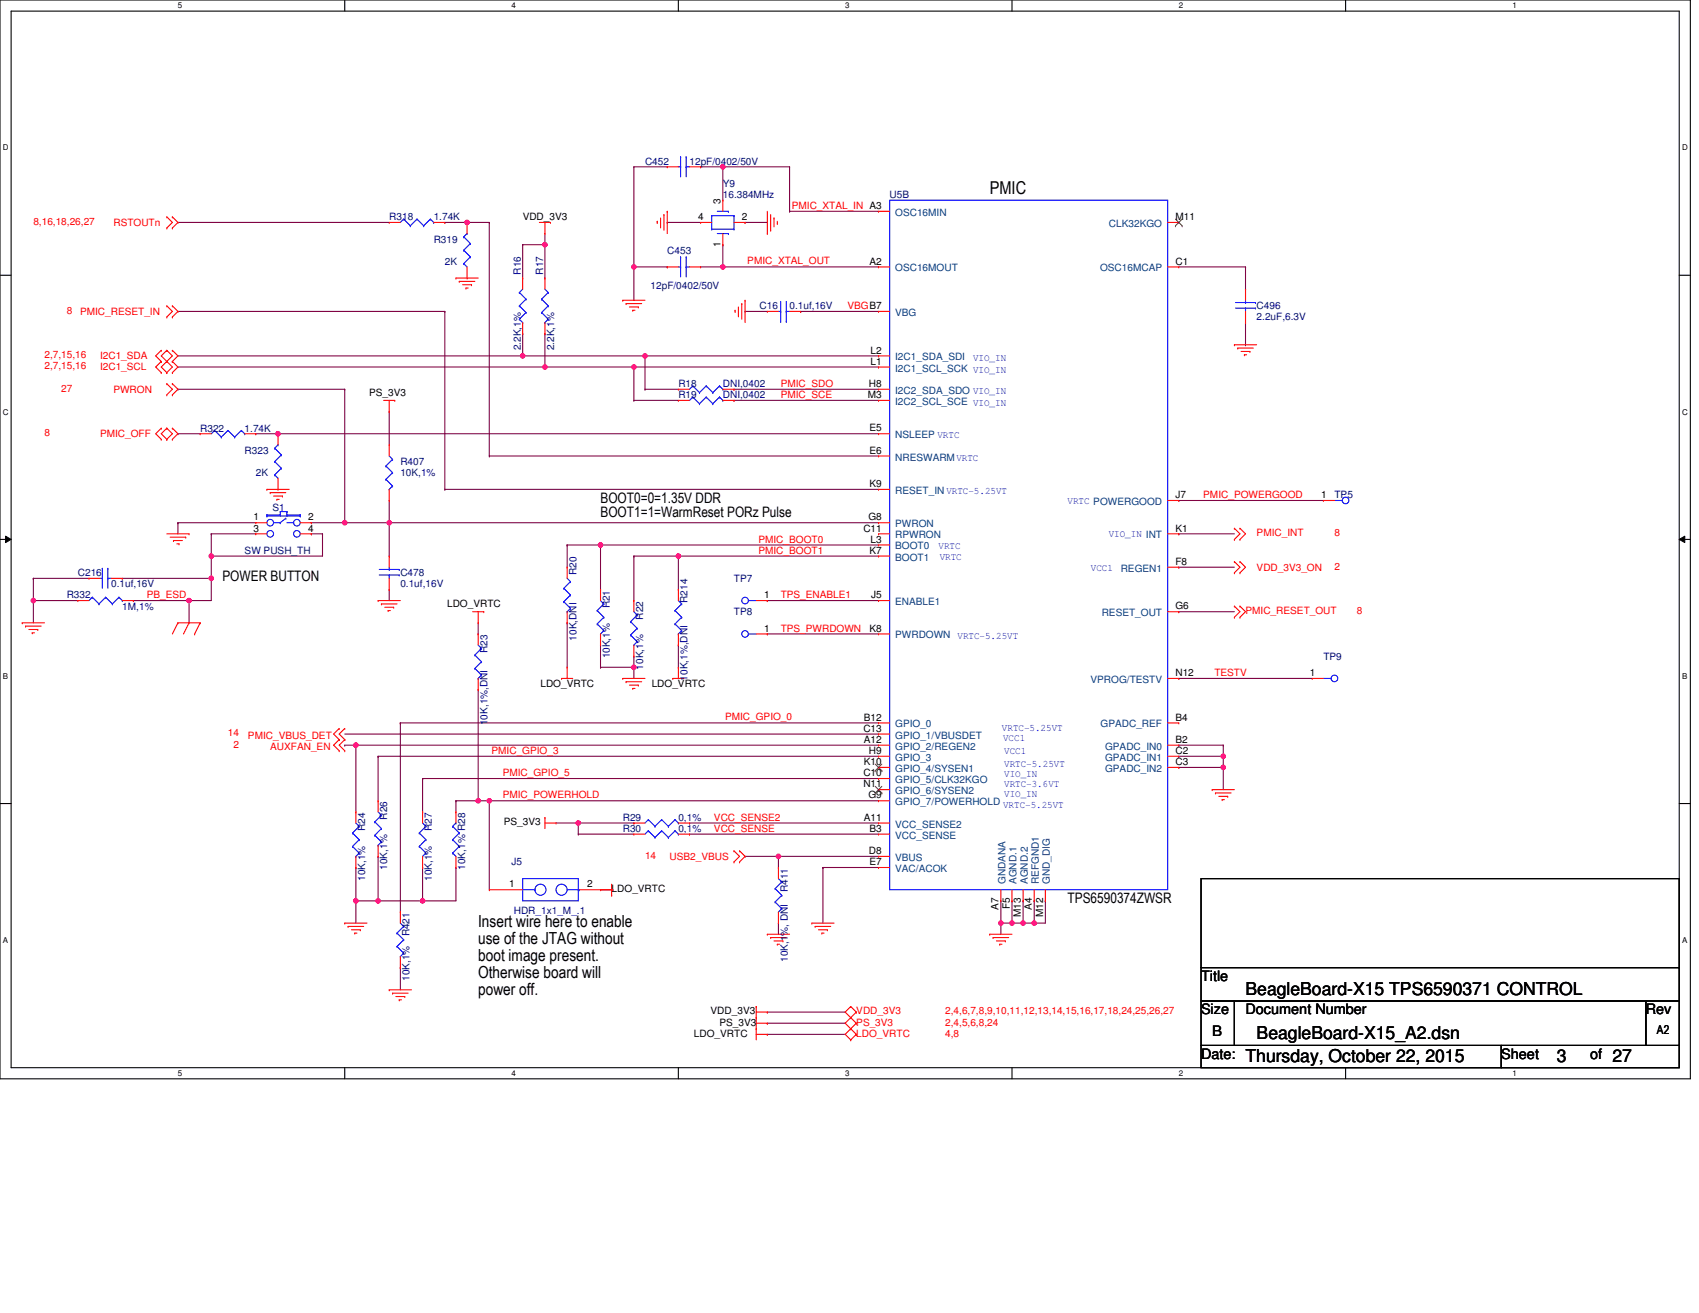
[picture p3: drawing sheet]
<svg xmlns="http://www.w3.org/2000/svg" width="279mm" height="216mm" viewBox="0 0 279 216" stroke-linecap="round" stroke-linejoin="round" font-family="sans-serif">
<defs><g id="words">
<g font-size="2.9">
<text x="162.8" y="32">PMIC</text>
<text x="204.8" y="163.6">BeagleBoard-X15 TPS6590371 CONTROL</text>
<text x="206.7" y="170.9">BeagleBoard-X15_A2.dsn</text>
<text x="204.8" y="174.5">Thursday, October 22, 2015</text>
<text x="256" y="174.5">3</text>
<text x="265.2" y="174.5">27</text>
</g>
<g font-size="2.7">
<text x="78.6" y="152.5">Insert wire here to enable</text>
<text x="78.6" y="155.3">use of the JTAG without</text>
<text x="78.6" y="158">boot image present.</text>
<text x="78.6" y="160.8">Otherwise board will</text>
<text x="78.6" y="163.6">power off.</text>
</g>
<g font-size="2.4">
<text x="98.8" y="82.7">BOOT0=0=1.35V DDR</text>
<text x="98.8" y="85.1">BOOT1=1=WarmReset PORz Pulse</text>
<text x="36.6" y="95.5">POWER BUTTON</text>
<text x="175.6" y="148.5">TPS6590374ZWSR</text>
<text x="197.5" y="161.3">Title</text>
<text x="197.5" y="166.7">Size</text>
<text x="204.8" y="166.7">Document Number</text>
<text x="270.7" y="166.7">Rev</text>
<text x="199.3" y="170.4">B</text>
<text x="197.5" y="174.1">Date:</text>
<text x="246.9" y="174.1">Sheet</text>
<text x="261.5" y="174.1">of</text>
</g>
<text font-size="2" x="272.5" y="170.1">A2</text>
<g font-size="1.6" fill="#000080">
<text x="106.1" y="27.1">C452</text>
<text x="113.4" y="27.1">12pF/0402/50V</text>
<text x="118.9" y="30.7">Y9</text>
<text x="118.9" y="32.6">16.384MHz</text>
<text x="146.3" y="32.6">U5B</text>
<text x="64" y="36.2">R318</text>
<text x="71.3" y="39.9">R319</text>
<text x="71.3" y="36.2">1.74K</text>
<text x="109.7" y="41.7">C453</text>
<text x="73.2" y="43.5">2K</text>
<text x="85.6" y="45.2" transform="rotate(-90 85.6 45.2)">R16</text>
<text x="89.3" y="45.2" transform="rotate(-90 89.3 45.2)">R17</text>
<text x="107" y="47.6">12pF/0402/50V</text>
<text x="124.9" y="50.9">C16</text>
<text x="129.8" y="50.9">0.1uf,16V</text>
<text x="206.7" y="50.9">C496</text>
<text x="206.7" y="52.7">2.2uF,6.3V</text>
<text x="85.6" y="57.6" transform="rotate(-90 85.6 57.6)">2.2K,1%</text>
<text x="91.1" y="57.6" transform="rotate(-90 91.1 57.6)">2.2K,1%</text>
<text x="111.6" y="65.5">R19</text>
<text x="111.6" y="63.7">R18</text>
<text x="118.9" y="65.5">DNI,0402</text>
<text x="118.9" y="63.7">DNI,0402</text>
<text x="32.9" y="71">R322</text>
<text x="40.2" y="71">1.74K</text>
<text x="40.2" y="74.6">R323</text>
<text x="65.8" y="76.5">R407</text>
<text x="42.1" y="78.3">2K</text>
<text x="44.8" y="84">S1</text>
<text x="65.8" y="78.3">10K,1%</text>
<text x="219.5" y="82">TP5</text>
<text x="12.8" y="94.8">C216</text>
<text x="40.2" y="91.1">SW PUSH_TH</text>
<text x="65.8" y="94.8">C478</text>
<text x="94.8" y="94.6" transform="rotate(-90 94.8 94.6)">R20</text>
<text x="120.7" y="95.7">TP7</text>
<text x="11" y="98.4">R332</text>
<text x="18.3" y="96.6">0.1uf,16V</text>
<text x="20.1" y="100.2">1M,1%</text>
<text x="65.8" y="96.6">0.1uf,16V</text>
<text x="100.3" y="100" transform="rotate(-90 100.3 100)">R21</text>
<text x="105.8" y="101.9" transform="rotate(-90 105.8 101.9)">R22</text>
<text x="113.1" y="99.1" transform="rotate(-90 113.1 99.1)">R214</text>
<text x="120.7" y="101.2">TP8</text>
<text x="80.2" y="107.4" transform="rotate(-90 80.2 107.4)">R23</text>
<text x="94.8" y="105.3" transform="rotate(-90 94.8 105.3)">10K,DNI</text>
<text x="100.3" y="108.3" transform="rotate(-90 100.3 108.3)">10K,1%</text>
<text x="105.8" y="110.1" transform="rotate(-90 105.8 110.1)">10K,1%</text>
<text x="113.1" y="111.9" transform="rotate(-90 113.1 111.9)">10K,1%,DNI</text>
<text x="217.6" y="108.5">TP9</text>
<text x="80.2" y="119.2" transform="rotate(-90 80.2 119.2)">10K,1%,DNI</text>
<text x="60" y="136.6" transform="rotate(-90 60 136.6)">R24</text>
<text x="63.7" y="134.8" transform="rotate(-90 63.7 134.8)">R26</text>
<text x="71" y="136.6" transform="rotate(-90 71 136.6)">R27</text>
<text x="102.4" y="135">R29</text>
<text x="102.4" y="136.8">R30</text>
<text x="111.6" y="135">0,1%</text>
<text x="111.6" y="136.8">0,1%</text>
<text x="63.7" y="143" transform="rotate(-90 63.7 143)">10K,1%</text>
<text x="76.5" y="143" transform="rotate(-90 76.5 143)">10K,1% R28</text>
<text x="84.1" y="142.3">J5</text>
<text x="60" y="144.8" transform="rotate(-90 60 144.8)">10K,1%</text>
<text x="71" y="144.8" transform="rotate(-90 71 144.8)">10K,1%</text>
<text x="129.5" y="146.7" transform="rotate(-90 129.5 146.7)">R411</text>
<text x="67.4" y="154" transform="rotate(-90 67.4 154)">R421</text>
<text x="84.5" y="150.3">HDR_1x1_M_.1</text>
<text x="67.4" y="161.3" transform="rotate(-90 67.4 161.3)">10K,1%</text>
<text x="129.5" y="158.2" transform="rotate(-90 129.5 158.2)">10K,1%, DNI</text>
</g>
<g font-size="1.6">
<text x="118.5" y="33.5" transform="rotate(-90 118.5 33.5)">3</text>
<text x="86" y="36.2">VDD_3V3</text>
<text x="114.8" y="36.2">4</text>
<text x="118.5" y="40.6" transform="rotate(-90 118.5 40.6)">1</text>
<text x="122" y="36.2">2</text>
<text x="193.3" y="36.2">M11</text>
<text x="143" y="43.5">A2</text>
<text x="193.3" y="43.5">C1</text>
<text x="143.2" y="58.1">L2</text>
<text x="143.2" y="60">L1</text>
<text x="60.7" y="65.1">PS_3V3</text>
<text x="142.7" y="65.5">M3</text>
<text x="142.9" y="63.6">H8</text>
<text x="143" y="70.9">E5</text>
<text x="143" y="74.6">E6</text>
<text x="143" y="80.1">K9</text>
<text x="193.3" y="81.9">J7</text>
<text x="217.3" y="81.9">1</text>
<text x="41.7" y="85.6">1</text>
<text x="41.7" y="87.4">3</text>
<text x="50.7" y="87.4">4</text>
<text x="50.7" y="85.6">2</text>
<text x="142" y="87.4">C11</text>
<text x="142.8" y="85.6">G8</text>
<text x="143.2" y="89.2">L3</text>
<text x="193.3" y="87.4">K1</text>
<text x="143" y="91.1">K7</text>
<text x="193.3" y="92.9">F8</text>
<text x="73.5" y="99.9">LDO_VRTC</text>
<text x="125.6" y="98.4">1</text>
<text x="143.3" y="98.4">J5</text>
<text x="193.3" y="100.2">G6</text>
<text x="125.6" y="103.9">1</text>
<text x="143" y="103.9">K8</text>
<text x="88.9" y="113">LDO_VRTC</text>
<text x="107.2" y="113">LDO_VRTC</text>
<text x="193.3" y="111.2">N12</text>
<text x="215.4" y="111.2">1</text>
<text x="142.1" y="118.5">B12</text>
<text x="193.3" y="118.5">B4</text>
<text x="142" y="120.3">C13</text>
<text x="142.1" y="122.2">A12</text>
<text x="142.1" y="125.8">K10</text>
<text x="142.9" y="124">H9</text>
<text x="193.3" y="122.2">B2</text>
<text x="193.3" y="124">C2</text>
<text x="193.3" y="125.8">C3</text>
<text x="142" y="127.6">C10</text>
<text x="142" y="129.5">N11</text>
<text x="142.8" y="131.3">G9</text>
<text x="82.8" y="135.7">PS_3V3</text>
<text x="142.1" y="135">A11</text>
<text x="143" y="136.8">B3</text>
<text x="142.9" y="140.4">D8</text>
<text x="143" y="142.3">E7</text>
<text x="83.7" y="145.9">1</text>
<text x="96.6" y="145.9">2</text>
<text x="100.6" y="146.7">LDO_VRTC</text>
<text x="164.2" y="149.6" transform="rotate(-90 164.2 149.6)">A7</text>
<text x="166" y="149.5" transform="rotate(-90 166 149.5)">F5</text>
<text x="169.7" y="149.6" transform="rotate(-90 169.7 149.6)">A4</text>
<text x="167.9" y="150.8" transform="rotate(-90 167.9 150.8)">M13</text>
<text x="171.5" y="150.8" transform="rotate(-90 171.5 150.8)">M12</text>
<text x="116.9" y="166.8">VDD_3V3</text>
<text x="114.1" y="170.5">LDO_VRTC</text>
<text x="118.3" y="168.6">PS_3V3</text>
</g>
<g font-size="1.6" fill="#f00">
<text x="130.2" y="34.3">PMIC_XTAL_IN A3</text>
<text x="5.5" y="37">8,16,18,26,27</text>
<text x="18.7" y="37.1">RSTOUTn</text>
<text x="122.9" y="43.5">PMIC_XTAL_OUT</text>
<text x="11" y="51.6">8</text>
<text x="13.2" y="51.8">PMIC_RESET_IN</text>
<text x="139.4" y="50.8">VBGB7</text>
<text x="7.3" y="58.9">2,7,15,16</text>
<text x="16.5" y="59.1">I2C1_SDA</text>
<text x="7.3" y="60.7">2,7,15,16</text>
<text x="10.1" y="64.4">27</text>
<text x="16.5" y="60.9">I2C1_SCL</text>
<text x="18.7" y="64.6">PWRON</text>
<text x="128.4" y="63.6">PMIC_SDO</text>
<text x="128.4" y="65.4">PMIC_SCE</text>
<text x="7.3" y="71.7">8</text>
<text x="16.5" y="71.9">PMIC_OFF</text>
<text x="197.9" y="81.9">PMIC_POWERGOOD</text>
<text x="124.7" y="89.2">PMIC_BOOT0</text>
<text x="206.7" y="88.2">PMIC_INT</text>
<text x="219.5" y="88.2">8</text>
<text x="124.7" y="91">PMIC_BOOT1</text>
<text x="206.7" y="93.8">VDD_3V3_ON</text>
<text x="219.5" y="93.7">2</text>
<text x="24.1" y="98.4">PB_ESD</text>
<text x="128.4" y="98.4">TPS_ENABLE1</text>
<text x="204.8" y="101">PMIC_RESET_OUT</text>
<text x="223.1" y="101">8</text>
<text x="128.4" y="103.8">TPS_PWRDOWN</text>
<text x="199.7" y="111.2">TESTV</text>
<text x="119.2" y="118.5">PMIC_GPIO_0</text>
<text x="37.5" y="121.1">14</text>
<text x="38.4" y="122.9">2</text>
<text x="40.8" y="121.5">PMIC_VBUS_DET</text>
<text x="44.4" y="123.3">AUXFAN_EN</text>
<text x="80.8" y="124">PMIC_GPIO_3</text>
<text x="82.7" y="127.6">PMIC_GPIO_5</text>
<text x="82.7" y="131.3">PMIC_POWERHOLD</text>
<text x="117.4" y="136.8">VCC_SENSE</text>
<text x="117.4" y="134.9">VCC_SENSE2</text>
<text x="106.1" y="141.2">14</text>
<text x="110.1" y="141.4">USB2_VBUS</text>
<text x="140.8" y="166.8">VDD_3V3</text>
<text x="155.4" y="166.8">2,4,6,7,8,9,10,11,12,13,14,15,16,17,18,24,25,26,27</text>
<text x="140.8" y="168.6">PS_3V3</text>
<text x="140.8" y="170.5">LDO_VRTC</text>
<text x="155.4" y="168.6">2,4,5,6,8,24</text>
<text x="155.4" y="170.5">4,8</text>
</g>
<g font-size="1.6" fill="#004080">
<text x="147.2" y="35.5">OSC16MIN</text>
<text x="182.4" y="37.3">CLK32KGO</text>
<text x="147.2" y="44.6">OSC16MOUT</text>
<text x="180.9" y="44.6">OSC16MCAP</text>
<text x="147.2" y="51.9">VBG</text>
<text x="147.2" y="59.3">I2C1_SDA_SDI</text>
<text x="147.2" y="61.1">I2C1_SCL_SCK VIO_IN</text>
<text x="147.2" y="64.8">I2C2_SDA_SDO VIO_IN</text>
<text x="147.2" y="66.6">I2C2_SCL_SCE VIO_IN</text>
<text x="147.2" y="75.7">NRESWARMVRTC</text>
<text x="147.2" y="72.1">NSLEEP VRTC</text>
<text x="147.2" y="81.2">RESET_IN VRTC-5.25VT</text>
<text x="147.2" y="86.7">PWRON</text>
<text x="147.2" y="88.5">RPWRON</text>
<text x="147.2" y="90.4">BOOT0</text>
<text x="147.2" y="92.2">BOOT1</text>
<text x="184.3" y="94">REGEN1</text>
<text x="147.2" y="99.5">ENABLE1</text>
<text x="181.2" y="101.3">RESET_OUT</text>
<text x="147.2" y="105">PWRDOWN VRTC-5.25VT</text>
<text x="179.3" y="112.3">VPROG/TESTV</text>
<text x="147.2" y="119.6">GPIO_0</text>
<text x="181" y="119.6">GPADC_REF</text>
<text x="147.2" y="121.4">GPIO_1/VBUSDET</text>
<text x="147.2" y="123.3">GPIO_2/REGEN2</text>
<text x="147.2" y="125.1">GPIO_3</text>
<text x="181.7" y="123.3">GPADC_IN0</text>
<text x="181.7" y="125.1">GPADC_IN1</text>
<text x="147.2" y="126.9">GPIO_4/SYSEN1</text>
<text x="147.2" y="128.8">GPIO_5/CLK32KGO</text>
<text x="147.2" y="130.6">GPIO_6/SYSEN2</text>
<text x="181.7" y="126.9">GPADC_IN2</text>
<text x="147.2" y="132.4">GPIO_7/POWERHOLD</text>
<text x="147.2" y="136.1">VCC_SENSE2</text>
<text x="147.2" y="137.9">VCC_SENSE</text>
<text x="147.2" y="141.6">VBUS</text>
<text x="147.2" y="143.4">VAC/ACOK</text>
<text x="165.4" y="145.4" transform="rotate(-90 165.4 145.4)">GNDANA</text>
<text x="167.2" y="145.4" transform="rotate(-90 167.2 145.4)">AGND.1</text>
<text x="169" y="145.4" transform="rotate(-90 169 145.4)">AGND.2</text>
<text x="170.8" y="145.4" transform="rotate(-90 170.8 145.4)">REFGND1</text>
<text x="172.7" y="145.4" transform="rotate(-90 172.7 145.4)">GND_DIG</text>
</g>
<g font-size="1.6" fill="#00f">
<text x="160" y="59.3">VIO_IN</text>
<text x="175.6" y="82.9">VRTC POWERGOOD</text>
<text x="182.3" y="88.2">VIO_IN INT</text>
<text x="154.3" y="90.3">VRTC</text>
<text x="154.5" y="92.1">VRTC</text>
<text x="179.4" y="93.9">VCC1</text>
<text x="164.8" y="120.2">VRTC-5.25VT</text>
<text x="165" y="121.9">VCC1</text>
<text x="165.1" y="123.9">VCC1</text>
<text x="165.1" y="126.1">VRTC-5.25VT</text>
<text x="165.1" y="127.7">VIO_IN</text>
<text x="165.1" y="129.4">VRTC-3.6VT</text>
<text x="165.1" y="131">VIO_IN</text>
<text x="165" y="132.9">VRTC-5.25VT</text>
</g>
<g font-size="1.3">
<text x="29.3" y="1.4">5</text>
<text x="84.1" y="1.4">4</text>
<text x="139" y="1.4">3</text>
<text x="193.9" y="1.4">2</text>
<text x="248.7" y="1.4">1</text>
<text x=".5" y="24.7">D</text>
<text x="276.6" y="24.7">D</text>
<text x=".5" y="68.2">C</text>
<text x="276.6" y="68.2">C</text>
<text x=".5" y="111.6">B</text>
<text x="276.6" y="111.6">B</text>
<text x=".5" y="155">A</text>
<text x="276.6" y="155">A</text>
<text x="29.3" y="176.9">5</text>
<text x="84.1" y="176.9">4</text>
<text x="139" y="176.9">3</text>
<text x="193.9" y="176.9">2</text>
<text x="248.7" y="176.9">1</text>
</g>
</g></defs>
<path d="M0 0h278v177.4h-278zM1.8 1.8h274.3v173.8h-274.3z" fill="none" stroke="#000" stroke-width=".18"/>
<g fill="#fff">
<path d="M29.3 .2h.7v1.4h-.7z"/>
<path d="M29.3 175.7h.7v1.5h-.7z"/>
</g>
<path d="M56.7 0v1.8M56.7 175.6v1.8" fill="none" stroke="#000" stroke-width=".18"/>
<g fill="#fff">
<path d="M84.1 .2h.8v1.4h-.8z"/>
<path d="M84.1 175.7h.8v1.5h-.8z"/>
</g>
<path d="M111.6 0v1.8M111.6 175.6v1.8" fill="none" stroke="#000" stroke-width=".18"/>
<g fill="#fff">
<path d="M139 .2h.7v1.4h-.7z"/>
<path d="M139 175.7h.7v1.5h-.7z"/>
</g>
<path d="M166.4 0v1.8M166.4 175.6v1.8" fill="none" stroke="#000" stroke-width=".18"/>
<g fill="#fff">
<path d="M193.9 .2h.7v1.4h-.7z"/>
<path d="M193.9 175.7h.7v1.5h-.7z"/>
</g>
<path d="M221.3 0v1.8M221.3 175.6v1.8" fill="none" stroke="#000" stroke-width=".18"/>
<g fill="#fff">
<path d="M248.7 .2h.8v1.4h-.8z"/>
<path d="M248.7 175.7h.8v1.5h-.8z"/>
<path d="M.5 23.5h.9v1.5h-.9z"/>
<path d="M276.6 23.5h1v1.5h-1z"/>
<path d="M.5 67h.9v1.4h-.9z"/>
<path d="M276.6 67h1v1.4h-1z"/>
</g>
<path d="M0 45.3h1.8M276.1 45.3h1.9" fill="none" stroke="#000" stroke-width=".18"/>
<g fill="#fff">
<path d="M.5 110.4h.8v1.5h-.8z"/>
<path d="M276.6 110.4h.9v1.5h-.9z"/>
</g>
<path d="M0 88.7h1.8M276.1 88.7h1.9" fill="none" stroke="#000" stroke-width=".18"/>
<path d="M.9 88.2l.9 .5-.9 .5zM276.1 88.7l1-.5v1z" fill="#000"/>
<path d="M.9 88.2l.9 .5-.9 .5zM276.1 88.7l1-.5v1z" fill="none" stroke="#000" stroke-width=".16"/>
<g fill="#fff">
<path d="M.5 153.8h.8v1.5h-.8z"/>
<path d="M276.6 153.8h.9v1.5h-.9z"/>
</g>
<path d="M0 132.1h1.8M276.1 132.1h1.9" fill="none" stroke="#000" stroke-width=".18"/>
<path d="M193.9 100.6h.1M193.9 100.6h9.1M135.3 142.6h.1M135.3 142.6h9.2M164.6 151.8h.1M164.6 151.8v1.8" fill="none" stroke="#800040" stroke-width=".18"/>
<circle cx="164.6" cy="151.8" r=".37" fill="#f0f"/>
<circle cx="164.6" cy="151.8" r=".37" fill="none" stroke="#f0f" stroke-width=".18"/>
<g fill="none" stroke="#800040" stroke-width=".18">
<path d="M51.2 86h.1M51.2 86h5.5M98.8 89.6h.1M98.8 89.6h45.7M126.2 98.8h.1M126.2 98.8h18.3M62.2 124.4h.1M62.2 124.4h82.3M113.4 137.2h.1M113.4 135.3h.1M113.4 137.2h31.1M113.4 135.3h31.1"/>
<path d="M166.4 148.1h.1M166.4 148.1v3.7"/>
</g>
<circle cx="98.8" cy="89.6" r=".37" fill="#f0f"/>
<circle cx="98.8" cy="89.6" r=".37" fill="none" stroke="#f0f" stroke-width=".18"/>
<path d="M86 58.5h20.1M106.1 58.5h.1M131.7 51.2h.1M131.7 51.2h12.8M201.2 126.2h.1M201.2 126.2v3.6" fill="none" stroke="#800040" stroke-width=".18"/>
<circle cx="201.2" cy="126.2" r=".37" fill="#f0f"/>
<circle cx="201.2" cy="126.2" r=".37" fill="none" stroke="#f0f" stroke-width=".18"/>
<path d="M89.6 60.4h14.6M104.2 60.4h.1M98.8 109.7h.1M98.8 109.7h5.4M135.3 142.6h.1M135.3 142.6v9.2M171.9 148.1h.1M171.9 148.1v3.7" fill="none" stroke="#800040" stroke-width=".18"/>
<circle cx="104.2" cy="109.7" r=".37" fill="#f0f"/>
<circle cx="104.2" cy="109.7" r=".37" fill="none" stroke="#f0f" stroke-width=".18"/>
<path d="M98.8 106.1h.1M98.8 106.1v3.6M104.2 109.7h.1M104.2 109.7v1.9M168.2 151.8h.1M168.2 148.1h.1M168.2 151.8h1.9M168.2 148.1v3.7" fill="none" stroke="#800040" stroke-width=".18"/>
<circle cx="168.2" cy="151.8" r=".37" fill="#f0f"/>
<circle cx="168.2" cy="151.8" r=".37" fill="none" stroke="#f0f" stroke-width=".18"/>
<path d="M170.1 148.1h.1M170.1 148.1v3.7" fill="none" stroke="#800040" stroke-width=".18"/>
<circle cx="170.1" cy="151.8" r=".37" fill="#f0f"/>
<circle cx="170.1" cy="151.8" r=".37" fill="none" stroke="#f0f" stroke-width=".18"/>
<path d="M193.9 122.5h.1M193.9 124.4h.1M193.9 122.5h7.3M193.9 124.4h7.3M201.2 122.5h.1M201.2 124.4h.1M201.2 122.5v3.7" fill="none" stroke="#800040" stroke-width=".18"/>
<circle cx="201.2" cy="124.4" r=".37" fill="#f0f"/>
<circle cx="201.2" cy="124.4" r=".37" fill="none" stroke="#f0f" stroke-width=".18"/>
<g fill="none" stroke="#800040" stroke-width=".18">
<path d="M193.9 93.3h.1M193.9 93.3h9.1M193.9 111.6h.1M193.9 111.6h21.9M62.2 124.4h.1M62.2 124.4v7.3M193.9 126.2h.1M193.9 126.2h7.3M164.6 151.8h.1M164.6 151.8h3.6M166.4 151.8h.1M170.1 151.8h.1"/>
<path d="M170.1 151.8h1.8M126.2 168.2h.1M126.2 168.2h12.8"/>
</g>
<circle cx="166.4" cy="151.8" r=".37" fill="#f0f"/>
<circle cx="166.4" cy="151.8" r=".37" fill="none" stroke="#f0f" stroke-width=".18"/>
<g fill="none" stroke="#800040" stroke-width=".18">
<path d="M106.1 58.5h.1M106.1 58.5v5.5M104.2 65.8h.1M104.2 60.4h.1M104.2 65.8h7.4M104.2 60.4v5.4M106.1 64h.1M106.1 64h5.5M120.7 64h.1M120.7 65.8h.1M120.7 64h23.8M120.7 65.8h23.8"/>
<path d="M98.8 89.6h.1M98.8 89.6v7.3M193.9 87.8h.1M193.9 82.3h.1M193.9 87.8h9.1M193.9 82.3h23.7M104.2 107.9h.1M104.2 107.9v1.8M91.4 135.3h3.7M95.1 135.3h.1M95.1 137.2h.1M95.1 137.2h9.1"/>
<path d="M95.1 135.3v1.9M164.6 148.1h.1M164.6 148.1v3.7"/>
</g>
<circle cx="95.1" cy="135.3" r=".37" fill="#f0f"/>
<circle cx="95.1" cy="135.3" r=".37" fill="none" stroke="#f0f" stroke-width=".18"/>
<path d="M89.6 38.4v1.8M89.6 40.2h.1M126.2 166.4h.1M126.2 166.4h12.8" fill="none" stroke="#800040" stroke-width=".18"/>
<circle cx="89.6" cy="40.2" r=".37" fill="#f0f"/>
<circle cx="89.6" cy="40.2" r=".37" fill="none" stroke="#f0f" stroke-width=".18"/>
<g fill="none" stroke="#800040" stroke-width=".18">
<path d="M29.3 58.5h56.7M86 40.2h.1M86 54.9h.1M86 58.5h.1M86 40.2v5.5M86 54.9v3.6M86 40.2h3.6M89.6 40.2h.1M89.6 54.9h.1M89.6 54.9v5.5M29.3 86h.1M29.3 86v1.8"/>
<path d="M29.3 86h12.8M75 131.7h.1M75 131.7v1.8M58.5 148.1h.1M58.5 148.1v3.7"/>
</g>
<circle cx="85.9" cy="58.5" r=".37" fill="#f0f"/>
<circle cx="85.9" cy="58.5" r=".37" fill="none" stroke="#f0f" stroke-width=".18"/>
<path d="M29.3 60.4h60.3M89.6 60.4h.1" fill="none" stroke="#800040" stroke-width=".18"/>
<circle cx="89.6" cy="60.3" r=".37" fill="#f0f"/>
<circle cx="89.6" cy="60.3" r=".37" fill="none" stroke="#f0f" stroke-width=".18"/>
<path d="M58.5 142.6h.1M58.5 148.1h.1M58.5 142.6v5.5M58.5 148.1h3.7" fill="none" stroke="#800040" stroke-width=".18"/>
<circle cx="62.2" cy="148.1" r=".37" fill="#f0f"/>
<circle cx="62.2" cy="148.1" r=".37" fill="none" stroke="#f0f" stroke-width=".18"/>
<circle cx="58.5" cy="148.1" r=".37" fill="#f0f"/>
<circle cx="58.5" cy="148.1" r=".37" fill="none" stroke="#f0f" stroke-width=".18"/>
<path d="M126.2 104.2h.1M126.2 104.2h18.3M62.2 148.1h.1M62.2 140.8h.1M62.2 148.1h12.8M62.2 140.8v7.3M69.5 142.6h.1M69.5 148.1h.1M69.5 142.6v5.5" fill="none" stroke="#800040" stroke-width=".18"/>
<circle cx="69.5" cy="148.1" r=".37" fill="#f0f"/>
<circle cx="69.5" cy="148.1" r=".37" fill="none" stroke="#f0f" stroke-width=".18"/>
<path d="M34.7 87.8h.1M34.7 91.4h.1M34.7 87.8h7.4M34.7 87.8v3.6M51.2 87.8h.1M51.2 87.8h1.8M53 87.8h.1M53 87.8v3.6h-18.3" fill="none" stroke="#800040" stroke-width=".18"/>
<circle cx="34.7" cy="91.4" r=".37" fill="#f0f"/>
<circle cx="34.7" cy="91.4" r=".37" fill="none" stroke="#f0f" stroke-width=".18"/>
<path d="M111.6 91.4h.1M111.6 91.4h32.9" fill="none" stroke="#800040" stroke-width=".18"/>
<circle cx="111.6" cy="91.4" r=".37" fill="#f0f"/>
<circle cx="111.6" cy="91.4" r=".37" fill="none" stroke="#f0f" stroke-width=".18"/>
<path d="M122.5 51.2h.1M122.5 51.2h3.7M93.3 89.6h.1M93.3 89.6v3.7M93.3 89.6h5.5M104.2 91.4h.1M104.2 91.4v7.4M93.3 102.4h.1M93.3 102.4v7.3M58.5 122.5h.1M58.5 122.5h86" fill="none" stroke="#800040" stroke-width=".18"/>
<circle cx="58.5" cy="122.5" r=".37" fill="#f0f"/>
<circle cx="58.5" cy="122.5" r=".37" fill="none" stroke="#f0f" stroke-width=".18"/>
<path d="M5.5 95.1h.1M5.5 95.1v3.7M126.2 170.1h.1M126.2 170.1h12.8" fill="none" stroke="#800040" stroke-width=".18"/>
<circle cx="5.5" cy="98.8" r=".37" fill="#f0f"/>
<circle cx="5.5" cy="98.8" r=".37" fill="none" stroke="#f0f" stroke-width=".18"/>
<path d="M5.5 98.8h.1M5.5 95.1h.1M5.5 98.8h7.3M5.5 95.1h9.1M20.1 95.1h.1M21.9 98.8h.1M21.9 98.8h9.2M34.7 91.4h.1M34.7 91.4v3.7h-14.6" fill="none" stroke="#800040" stroke-width=".18"/>
<circle cx="34.7" cy="95.1" r=".37" fill="#f0f"/>
<circle cx="34.7" cy="95.1" r=".37" fill="none" stroke="#f0f" stroke-width=".18"/>
<path d="M34.7 95.1h.1M34.7 95.1v3.7M78.6 113.4h.1M78.6 113.4v18.3M69.5 128h.1M69.5 128h75M69.5 128v5.5M78.6 131.7h.1M78.6 131.7h1.9M75 142.6h.1M75 142.6v5.5" fill="none" stroke="#800040" stroke-width=".18"/>
<circle cx="78.6" cy="131.7" r=".37" fill="#f0f"/>
<circle cx="78.6" cy="131.7" r=".37" fill="none" stroke="#f0f" stroke-width=".18"/>
<g fill="none" stroke="#800040" stroke-width=".18">
<path d="M29.3 36.6h.1M29.3 36.6h34.7M76.8 36.6h.1M76.8 36.6h3.7M80.5 36.6h.1M80.5 36.6v38.4M29.3 71.3h.1M29.3 71.3h3.6M42.1 71.3h.1M42.1 71.3h102.4M45.7 71.3h.1M80.5 75h.1"/>
<path d="M80.5 75h64M104.2 91.4h.1M104.2 91.4h7.4M111.6 91.4h.1M111.6 91.4v5.5M111.6 106.1h.1M111.6 106.1v3.6"/>
</g>
<circle cx="45.7" cy="71.3" r=".37" fill="#f0f"/>
<circle cx="45.7" cy="71.3" r=".37" fill="none" stroke="#f0f" stroke-width=".18"/>
<path d="M73.2 36.6h.1M73.2 36.6h3.6M73.2 51.2h.1M73.2 51.2v29.3M73.2 80.5h.1M73.2 80.5h71.3" fill="none" stroke="#800040" stroke-width=".18"/>
<circle cx="76.8" cy="36.6" r=".37" fill="#f0f"/>
<circle cx="76.8" cy="36.6" r=".37" fill="none" stroke="#f0f" stroke-width=".18"/>
<path d="M29.3 51.2h.1M29.3 51.2h43.9M80.5 131.7h.1M80.5 131.7v14.6M80.5 131.7h64" fill="none" stroke="#800040" stroke-width=".18"/>
<circle cx="80.5" cy="131.7" r=".37" fill="#f0f"/>
<circle cx="80.5" cy="131.7" r=".37" fill="none" stroke="#f0f" stroke-width=".18"/>
<g fill="none" stroke="#800040" stroke-width=".18">
<path d="M104.2 27.4h.1M104.2 27.4v16.5M104.2 27.4h5.5M118.9 27.4h.1M118.9 27.4v5.5M118.9 27.4h10.9M129.8 27.4h.1M129.8 34.7h.1M129.8 27.4v7.3M129.8 34.7h14.7M104.2 43.9h.1M115.2 43.9h3.7"/>
<path d="M118.9 43.9h.1M98.8 146.3h2M100.8 146.3h.1"/>
</g>
<circle cx="118.9" cy="27.4" r=".37" fill="#f0f"/>
<circle cx="118.9" cy="27.4" r=".37" fill="none" stroke="#f0f" stroke-width=".18"/>
<path d="M115.2 27.4h.1M115.2 27.4h3.7M106.1 58.5h38.4M144.5 58.5h.1" fill="none" stroke="#800040" stroke-width=".18"/>
<circle cx="106.1" cy="58.5" r=".37" fill="#f0f"/>
<circle cx="106.1" cy="58.5" r=".37" fill="none" stroke="#f0f" stroke-width=".18"/>
<path d="M104.2 60.4h40.3M144.5 60.4h.1" fill="none" stroke="#800040" stroke-width=".18"/>
<circle cx="104.2" cy="60.3" r=".37" fill="#f0f"/>
<circle cx="104.2" cy="60.3" r=".37" fill="none" stroke="#f0f" stroke-width=".18"/>
<path d="M89.6 45.7h.1M89.6 40.2v5.5M104.2 43.9h.1M104.2 43.9v5.5" fill="none" stroke="#800040" stroke-width=".18"/>
<circle cx="104.2" cy="43.9" r=".37" fill="#f0f"/>
<circle cx="104.2" cy="43.9" r=".37" fill="none" stroke="#f0f" stroke-width=".18"/>
<path d="M29.3 64h.1M29.3 64h27.4M56.7 64h.1M56.7 64v22" fill="none" stroke="#800040" stroke-width=".18"/>
<circle cx="56.7" cy="85.9" r=".37" fill="#f0f"/>
<circle cx="56.7" cy="85.9" r=".37" fill="none" stroke="#f0f" stroke-width=".18"/>
<path d="M118.9 40.2h.1M118.9 43.9h.1M118.9 40.2v3.7M118.9 43.9h25.6M56.7 86h.1M56.7 86h7.3" fill="none" stroke="#800040" stroke-width=".18"/>
<circle cx="118.9" cy="43.9" r=".37" fill="#f0f"/>
<circle cx="118.9" cy="43.9" r=".37" fill="none" stroke="#f0f" stroke-width=".18"/>
<path d="M109.7 36.6h.1M109.7 36.6h5.5M122.5 36.6h.1M122.5 36.6h3.7M104.2 43.9h5.5M109.7 43.9h.1M31.1 98.8h.1M31.1 98.8v3.6" fill="none" stroke="#800040" stroke-width=".18"/>
<circle cx="31.1" cy="98.8" r=".37" fill="#f0f"/>
<circle cx="31.1" cy="98.8" r=".37" fill="none" stroke="#f0f" stroke-width=".18"/>
<path d="M5.5 98.8h.1M5.5 98.8v3.6M31.1 98.8h.1M31.1 98.8h3.6M64 96.9h.1M64 86h.1M64 86v5.4M64 96.9v1.9M64 86h80.5" fill="none" stroke="#800040" stroke-width=".18"/>
<circle cx="64" cy="85.9" r=".37" fill="#f0f"/>
<circle cx="64" cy="85.9" r=".37" fill="none" stroke="#f0f" stroke-width=".18"/>
<g fill="none" stroke="#800040" stroke-width=".18">
<path d="M64 67.7h.1M64 67.7v5.5M64 86h.1M64 82.3v3.7M78.6 104.2h.1M78.6 102.4v1.8M56.7 122.5h.1M56.7 122.5h1.8M58.5 122.5h.1M58.5 122.5v11M75 131.7h.1M75 131.7h3.6"/>
<path d="M95.1 135.3h9.1M104.2 135.3h.1M128 151.8h.1M128 140.8h.1M128 151.8v1.8M128 140.8h16.5"/>
</g>
<circle cx="128" cy="140.8" r=".37" fill="#f0f"/>
<circle cx="128" cy="140.8" r=".37" fill="none" stroke="#f0f" stroke-width=".18"/>
<g fill="none" stroke="#800040" stroke-width=".18">
<path d="M193.9 43.9h10.9M204.8 56.7h.1M204.8 43.9h.1M204.8 47.5h.1M204.8 43.9v3.6M204.8 53v3.7M65.8 118.9h.1M65.8 118.9v31.1M65.8 118.9h78.7M56.7 120.7h87.8M144.5 120.7h.1M65.8 159.1h.1"/>
<path d="M65.8 159.1v3.7M122.5 140.8h.1M122.5 140.8h5.5v1.8M128 142.6h.1"/>
</g>
<g fill="none" stroke="#f00" stroke-width=".18">
<path d="M27.4 37.5h.1M27.4 35.7h.1M27.4 35.7l.9 .9-.9 .9M28.3 35.7h.1M28.3 37.5h.1M28.3 35.7l1 .9-1 .9M64 36.6h.1M64 36.6h1.8M71.3 36.6h1.9M73.2 36.6h.1M76.8 36.6h.1M76.8 36.6v1.8"/>
<path d="M88.7 36.6h1.8M89.6 38.4h.1M89.6 36.6v1.8M90.5 36.6h.1M108.1 36.4h.1M108.1 36.4v.4M108.6 37.3h.1M108.6 35.8v1.5M109.2 35.3h.1M109.2 35.3v2.6M109.7 34.7h.1M109.7 27.4h.1"/>
<path d="M109.7 34.7v3.7M109.7 27.4h1.9M113.4 27.4h1.8M115.2 36.6h.1M115.2 27.4h.1M115.2 36.6h1.8M118.9 32.9h.1M118.9 32.9v1.8M118.9 38.4v1.8M120.7 36.6h1.8M122.5 36.6h.1M126.2 38.4h.1"/>
<path d="M126.2 34.7v3.7M126.7 37.9h.1M126.7 35.3v2.6M127.3 35.8h.1M127.3 35.8v1.5M127.8 36.8h.1M127.8 36.4v.4M144.5 34.7h.1M144.5 34.7h1.8M192 36.6h1.9M193.9 36.6h.1M26.5 57.6h.1"/>
<path d="M26.5 59.4h.1M26.5 57.6l-.9 .9 .9 .9M26.5 59.4l-.9 1 .9 .9M27.4 52.1h.1M27.4 50.3h.1M27.4 59.4h.1M27.4 57.6h.1M27.4 50.3l.9 .9-.9 .9M27.4 57.6l-.9 .9 1.8 1.9-.9 .9M27.4 57.6l.9 .9-1.8 1.9 .9 .9M28.3 50.3h.1M28.3 52.1h.1"/>
<path d="M28.3 57.6h.1M28.3 59.4h.1M28.3 50.3l1 .9-1 .9M28.3 57.6l1 .9-1 .9M28.3 59.4l1 1-1 .9M75 45.7h.1M75 45.7h3.6M75.5 46.3h.1M75.5 46.3h2.6M76.1 46.8h1.4M76.6 47.4h.1M76.6 47.4h.4"/>
<path d="M76.8 45.7h.1M76.8 43.9v1.8M77.5 46.8h.1M86 45.7h.1M86 54.9h.1M86 45.7v1.8M86 53v1.9M89.6 45.7h.1M89.6 54.9h.1M89.6 45.7v1.8M89.6 53v1.9M102.4 49.4h.1"/>
<path d="M102.4 49.4h3.7M103 49.9h.1M103 49.9h2.5M103.5 50.5h1.5M104.1 51h.1M104.1 51h.3M105 50.5h.1M109.7 43.9h.1M109.7 43.9h1.9M113.4 43.9h1.8M115.2 43.9h.1M118.9 40.2h.1"/>
<path d="M120.9 51h.1M120.9 51v.4M121.4 51.9h.1M121.4 50.5v1.4M122 49.9h.1M122 49.9v2.6M122.5 49.4h.1M122.5 49.4v3.6M126.2 51.2h.1M126.2 51.2h1.8M129.8 51.2h1.9M131.7 51.2h.1"/>
<path d="M144.5 43.9h.1M144.5 51.2h.1M144.5 58.5h.1M144.5 43.9h1.8M144.5 51.2h1.8M144.5 58.5h1.8M192 43.9h1.9M193.9 43.9h.1M203 56.7h.1M203 56.7h3.7M203.5 57.2h.1M203.5 57.2h2.6"/>
<path d="M204.1 57.8h1.5M204.6 58.3h.1M204.6 58.3h.4M204.8 47.5h.1M204.8 53h.1M204.8 47.5v1.9M204.8 51.2v1.8M205.6 57.8h.1M26.5 70.4h.1M26.5 72.2h.1M26.5 61.3h.1M26.5 70.4l-.9 .9 .9 .9"/>
<path d="M27.4 72.2h.1M27.4 70.4h.1M27.4 61.3h.1M27.4 64.9h.1M27.4 63.1h.1M27.4 70.4l-.9 .9 .9 .9M27.4 70.4l.9 .9-.9 .9M27.4 63.1l.9 .9-.9 .9M28.3 70.4h.1M28.3 72.2h.1M28.3 61.3h.1M28.3 63.1h.1"/>
<path d="M28.3 64.9h.1M28.3 70.4l1 .9-1 .9M28.3 63.1l1 .9-1 .9M32.9 71.3h.1M32.9 71.3h1.8M40.2 71.3h1.9M42.1 71.3h.1M45.7 71.3h.1M45.7 71.3v1.9M45.7 78.6v1.9M63.1 65.8h1.8M64 67.7h.1"/>
<path d="M64 73.2h.1M64 65.8v1.9M64 73.2v1.8M64.9 65.8h.1M111.6 65.8h.1M111.6 64h.1M111.6 65.8h1.8M111.6 64h1.8M118.9 65.8h1.8M118.9 64h1.8M120.7 65.8h.1M120.7 64h.1"/>
<path d="M144.5 60.4h.1M144.5 64h.1M144.5 65.8h.1M144.5 75h.1M144.5 71.3h.1M144.5 65.8h1.8M144.5 71.3h1.8M144.5 64h1.8M144.5 60.4h1.8M144.5 75h1.8M12.8 98.8h.1M12.8 98.8h1.8"/>
<path d="M14.6 95.1h.1M14.6 95.1h1.9M18.3 95.1h1.8M20.1 95.1h.1M20.1 98.8h1.8M21.9 98.8h.1M27.4 87.8h3.7M28 88.3h2.5M28.5 88.9h.1M28.5 88.9h1.5M29.1 89.4h.3M29.4 89.4h.1"/>
<path d="M30.5 88.3h.1M31.1 87.8h.1M42.1 86h.1M42.1 87.8h.1M42.1 87.8h1.8M42.1 86h1.8M43.9 80.5h.1M43.9 80.5h3.6M44.4 81h.1M44.4 81h2.6M45 81.6h1.5M45.5 82.1h.1"/>
<path d="M45.5 82.1h.4M45.7 80.5h.1M46.5 81.6h.1M49.4 87.8h1.8M49.4 86h1.8M51.2 87.8h.1M51.2 86h.1M62.2 98.8h.1M62.2 98.8h3.6M62.7 99.3h.1M62.7 99.3h2.6M63.3 99.9h1.4"/>
<path d="M64 82.3h.1M64 91.4h.1M64 96.9h.1M64 80.5v1.8M64 91.4v1.9M64 95.1v1.8M64.7 99.9h.1M93.3 93.3h.1M93.3 93.3v1.8M98.8 96.9h.1M98.8 96.9v1.9M104.2 98.8h.1"/>
<path d="M104.2 98.8v1.8M111.6 96.9h.1M111.6 96.9v1.9M124.4 98.8h1.8M126.2 98.8h.1M144.5 89.6h.1M144.5 91.4h.1M144.5 86h.1M144.5 87.8h.1M144.5 98.8h.1M144.5 80.5h.1M144.5 87.8h1.8"/>
<path d="M144.5 80.5h1.8M144.5 98.8h1.8M144.5 89.6h1.8M144.5 91.4h1.8M144.5 86h1.8M192 87.8h1.9M192 82.3h1.9M192 93.3h1.9M193.9 87.8h.1M193.9 82.3h.1M193.9 93.3h.1M203 88.7h.1"/>
<path d="M203 86.9h.1M203 99.7h.1M203 92.4h.1M203 94.2h.1M203 86.9l.9 .9-.9 .9M203 99.7l.9 .9-.9 .9M203 92.4l.9 .9-.9 .9M203.9 88.7h.1M203.9 86.9h.1M203.9 99.7h.1M203.9 92.4h.1M203.9 94.2h.1"/>
<path d="M203.9 86.9l.9 .9-.9 .9M203.9 99.7l.9 .9-.9 .9M203.9 92.4l.9 .9-.9 .9M217.6 82.3h.1M217.6 82.3h1.9M3.7 102.4h.1M3.7 102.4h3.6M4.2 103h.1M4.2 103h2.6M4.8 103.5h1.4M5.3 104.1h.1M5.3 104.1h.4"/>
<path d="M6.2 103.5h.1M29.3 102.4h.1M29.3 102.4l-1 1.8M29.3 102.4h3.6M31.1 102.4h.1M31.1 102.4l-.9 1.8M32 104.2h.1M32.9 102.4h.1M32.9 102.4l-.9 1.8M55.8 119.8h.1M55.8 119.8l-.9 .9 .9 .9M56.7 119.8h.1"/>
<path d="M56.7 119.8l-.9 .9 .9 .9M63.8 100.4h.1M63.8 100.4h.4M77.7 100.6h1.9M78.6 102.4h.1M78.6 104.2h.1M78.6 113.4h.1M78.6 100.6v1.8M78.6 104.2v1.9M78.6 111.6v1.8M79.6 100.6h.1M92.4 111.6h.1"/>
<path d="M92.4 111.6h1.8M93.3 109.7h.1M93.3 102.4h.1M93.3 100.6v1.8M93.3 109.7v1.9M98.8 106.1h.1M98.8 104.2v1.9M102.4 111.6h.1M102.4 111.6h3.7M103 112.1h.1M103 112.1h2.5M103.5 112.7h1.5"/>
<path d="M104.1 113.2h.1M104.1 113.2h.3M104.2 107.9h.1M104.2 106.1v1.8M105 112.7h.1M110.6 111.6h.1M110.6 111.6h1.9M111.6 109.7h.1M111.6 106.1h.1M111.6 104.2v1.9M111.6 109.7v1.9M124.4 104.2h1.8"/>
<path d="M126.2 104.2h.1M144.5 104.2h.1M144.5 118.9h.1M144.5 104.2h1.8M144.5 118.9h1.8M192 111.6h1.9M192 100.6h1.9M192 118.9h1.9M193.9 100.6h.1M193.9 111.6h.1M193.9 118.9h.1M203 101.5h.1"/>
<path d="M203.9 101.5h.1M215.8 111.6h.1M215.8 111.6h1.8M55.8 121.6h.1M55.8 123.4h.1M55.8 121.6l-.9 .9 .9 .9M56.7 121.6h.1M56.7 123.4h.1M56.7 121.6l-.9 .9 .9 .9M58.5 133.5h.1M58.5 133.5v1.8M62.2 131.7h.1"/>
<path d="M62.2 131.7v1.8M62.2 139v1.8M69.5 133.5h.1M69.5 133.5v1.8M75 133.5h.1M75 133.5v1.8M89.6 134.4h.1M89.6 135.3h1.8M89.6 134.4v1.8M91.4 135.3h.1M104.2 135.3h.1M104.2 137.2h.1"/>
<path d="M104.2 135.3h1.9M104.2 137.2h1.9M111.6 135.3h1.8M111.6 137.2h1.8M113.4 135.3h.1M113.4 137.2h.1M120.7 139.9h.1M120.7 139.9l.9 .9-.9 .9M121.6 139.9h.1M121.6 139.9l.9 .9-.9 .9M144.5 120.7h.1M144.5 122.5h.1"/>
<path d="M144.5 124.4h.1M144.5 126.2h.1M144.5 128h.1M144.5 129.8h.1M144.5 131.7h.1M144.5 135.3h.1M144.5 137.2h.1M144.5 129.8h1.8M144.5 135.3h1.8M144.5 137.2h1.8M144.5 120.7h1.8M144.5 122.5h1.8"/>
<path d="M144.5 124.4h1.8M144.5 126.2h1.8M144.5 128h1.8M144.5 131.7h1.8M192 122.5h1.9M192 124.4h1.9M192 126.2h1.9M193.9 122.5h.1M193.9 124.4h.1M193.9 126.2h.1M199.3 129.8h.1M199.3 129.8h3.7"/>
<path d="M199.9 130.4h.1M199.9 130.4h2.6M200.4 130.9h1.5M201 131.5h.1M201 131.5h.4M201.9 130.9h.1M56.7 151.8h.1M56.7 151.8h3.7M57.2 152.3h.1M57.2 152.3h2.6M57.8 152.9h1.5M58.3 153.4h.1"/>
<path d="M58.3 153.4h.4M58.5 142.6h.1M58.5 140.8v1.8M59.3 152.9h.1M62.2 140.8h.1M65.8 150h.1M65.8 159.1h.1M65.8 150v1.8M65.8 157.3v1.8M69.5 142.6h.1M69.5 140.8v1.8M75 142.6h.1"/>
<path d="M75 140.8v1.8M80.5 146.3h.1M80.5 146.3h5.5M95.3 146.3h5.5M98.8 146.3h.1M100.6 147.2h.1M100.6 145.4v1.8M100.8 146.3h.1M120.7 141.7h.1M121.6 141.7h.1M126.2 153.6h.1M126.2 153.6h3.6"/>
<path d="M126.7 154.2h.1M126.7 154.2h2.6M127.3 154.7h1.4M127.8 155.3h.1M127.8 155.3h.4M128 142.6h.1M128 151.8h.1M128 142.6v1.9M128 150v1.8M128.7 154.7h.1M133.5 151.8h.1M133.5 151.8h3.7"/>
<path d="M134 152.3h.1M134 152.3h2.6M134.6 152.9h1.5M135.1 153.4h.1M135.1 153.4h.4M136.1 152.9h.1M144.5 140.8h.1M144.5 142.6h.1M144.5 140.8h1.8M144.5 142.6h1.8M162.8 153.6h.1M162.8 153.6h3.6"/>
<path d="M163.3 154.2h.1M163.3 154.2h2.6M163.9 154.7h1.4M164.4 155.3h.1M164.4 155.3h.4M164.6 148.1h.1M164.6 146.3v1.8M165.3 154.7h.1M166.4 148.1h.1M166.4 146.3v1.8M168.2 148.1h.1M168.2 146.3v1.8"/>
<path d="M170.1 148.1h.1M170.1 146.3v1.8M171.9 148.1h.1M171.9 146.3v1.8M64 162.8h.1M64 162.8h3.7M64.6 163.3h.1M64.6 163.3h2.5M65.1 163.9h1.5M65.7 164.4h.1M65.7 164.4h.3M66.6 163.9h.1"/>
<path d="M124.4 167.3h.1M124.4 165.5h.1M124.4 169.2h.1M124.4 168.2h1.8M124.4 165.5v5.5M124.4 166.4h1.8M124.4 170.1h1.8M126.2 168.2h.1M126.2 166.4h.1M126.2 170.1h.1M139.9 167.3h.1M139.9 169.2h.1"/>
<path d="M139.9 165.5h.1M139.9 171h.1M139.9 165.5l-.9 .9 1.8 1.8M139.9 165.5l.9 .9M140.8 168.2h.1M140.8 166.4h.1M140.8 170.1h.1M140.8 166.4l-1.8 1.8 1.8 1.9M140.8 168.2l-1.8 1.9 .9 .9M140.8 170.1l-.9 .9"/>
</g>
<path d="M197.5 144.5h78.6v14.6h-78.6zM197.5 159.1h78.6v5.5h-78.6zM197.5 164.6h5.5v7.3h-5.5zM197.5 171.9h49.4v3.7h-49.4zM203 164.6h67.7v7.3h-67.7zM246.9 171.9h29.2v3.7h-29.2zM270.7 164.6h5.4v7.3h-5.4z" fill="none" stroke="#000" stroke-width=".18"/>
<g fill="none" stroke="#00f" stroke-width=".18">
<path d="M66.4 36h.1M66.4 36l-.6 .6M66.4 36l1.1 1.1M67.5 37.1h.1M68.6 36h.1M68.6 36l-1.1 1.1M68.6 36l1.1 1.1M69.7 37.1h.1M70.8 36h.1M70.8 36l-1.1 1.1M70.8 36l.5 .6M71.3 36.6h.1"/>
<path d="M76.3 39h.1M76.3 39l1.1 1M76.8 38.4h.1M76.8 38.4l-.5 .6M111.6 27.4h.3M111.9 25.8h.1M111.9 27.4h.1M111.9 25.8v3.3M112.8 27.4h.1M112.8 25.8h.1M112.8 25.8v3.3M112.8 27.4h.6"/>
<path d="M117 35.5h.1M117 37.7h.1M117 37.7h3.7M117 35.5h3.7M117 35.5v2.2M118 38.4h1.8M118 34.7h1.8M119.8 38.4h.1M119.8 34.7h.1M120.7 37.7h.1M120.7 35.5h.1M120.7 35.5v2.2"/>
<path d="M146.3 32.9h45.7v113.4h-45.7zM76.3 43.3h.1M76.3 41.1h.1M76.3 43.3l.5 .6M76.3 41.1l1.1 1.1M77.4 42.2h.1M77.4 40h.1M77.4 42.2l-1.1 1.1M77.4 40l-1.1 1.1M85.4 48.1h.1M85.4 50.3h.1M85.4 52.5h.1"/>
<path d="M85.4 48.1l1.1 1.1M85.4 50.3l1.1 1.1M85.4 52.5l.6 .5M86 53h.1M86 47.5l-.6 .6M86.5 49.2h.1M86.5 51.4h.1M86.5 49.2l-1.1 1.1M86.5 51.4l-1.1 1.1M89.1 49.2h.1M89.1 51.4h.1M89.1 49.2l1.1 1.1"/>
<path d="M89.1 51.4l1.1 1.1M89.6 53h.1M89.6 47.5l.6 .6M90.2 48.1h.1M90.2 50.3h.1M90.2 52.5h.1M90.2 48.1l-1.1 1.1M90.2 50.3l-1.1 1.1M90.2 52.5l-.6 .5M111.6 43.9h.3M111.9 42.2h.1M111.9 43.9h.1"/>
<path d="M111.9 42.2v3.3M112.8 43.9h.1M112.8 42.2h.1M112.8 43.9h.6M112.8 42.2v3.3M128 51.2h.4M128.4 51.2h.1M128.4 52.9h.1M128.4 49.6v3.3M129.3 52.9h.1M129.3 51.2h.1M129.3 51.2h.5"/>
<path d="M129.3 49.6v3.3M203.2 50.7h3.3M203.2 49.7h3.3M204.8 49.7h.1M204.8 50.7h.1M204.8 49.4v.3M204.8 50.7v.5M206.5 50.7h.1M206.5 49.7h.1M35.3 70.8h.1M35.3 70.8l-.6 .5M35.3 70.8l1.1 1.1"/>
<path d="M36.4 71.9h.1M37.5 70.8h.1M37.5 70.8l-1.1 1.1M37.5 70.8l1.1 1.1M38.6 71.9h.1M39.7 70.8h.1M39.7 70.8l-1.1 1.1M39.7 70.8l.5 .5M40.2 71.3h.1M45.2 78.1h.1M45.2 75.9h.1M45.2 73.7h.1"/>
<path d="M45.2 78.1l.5 .5M45.2 75.9l1.1 1.1M45.2 73.7l1.1 1.1M45.7 73.2h.1M45.7 73.2l-.5 .5M46.3 77h.1M46.3 74.8h.1M46.3 77l-1.1 1.1M46.3 74.8l-1.1 1.1M63.5 76.6h.1M63.5 78.8h.1M63.5 76.6l1.1 1.1"/>
<path d="M63.5 78.8l1.1 1.1M64 75l.6 .5M64.6 75.5h.1M64.6 77.7h.1M64.6 79.9h.1M64.6 75.5l-1.1 1.1M64.6 77.7l-1.1 1.1M64.6 79.9l-.6 .6M113.9 65.3h.1M113.9 63.5h.1M113.9 65.3l-.5 .5M113.9 65.3l1.1 1.1"/>
<path d="M113.9 63.5l-.5 .5M113.9 63.5l1.1 1.1M115 66.4h.1M115 64.6h.1M116.1 65.3h.1M116.1 63.5h.1M116.1 65.3l-1.1 1.1M116.1 65.3l1.1 1.1M116.1 63.5l-1.1 1.1M116.1 63.5l1.1 1.1M117.2 66.4h.1M117.2 64.6h.1"/>
<path d="M118.3 65.3h.1M118.3 63.5h.1M118.3 65.3l-1.1 1.1M118.3 65.3l.6 .5M118.3 63.5l-1.1 1.1M118.3 63.5l.6 .5M118.9 65.8h.1M118.9 64h.1M15.2 98.2h.1M15.2 98.2l-.6 .6M15.2 98.2l1.1 1.1M16.3 99.3h.1"/>
<path d="M16.5 95.1h.3M16.8 95.1h.1M16.8 93.5h.1M16.8 93.5v3.2M17.4 98.2h.1M17.4 98.2l-1.1 1.1M17.4 98.2l1.1 1.1M17.7 93.5h.1M17.7 95.1h.1M17.7 95.1h.6M17.7 93.5v3.2M18.5 99.3h.1"/>
<path d="M19.6 98.2h.1M19.6 98.2l-1.1 1.1M19.6 98.2l.5 .6M20.1 98.8h.1M43.9 84.7h.1M43.9 84.9h.1M43.9 84.9h5.5M43.9 84.7h2.2M43.9 84.7v.2M45 86h1.1M46.1 84.1h.1M46.1 84.7h.1"/>
<path d="M46.1 86h.1M46.1 84.1h1.1M46.1 84.1v.6M47 85.2h.1M47 85.2l-.9 .8M47.2 84.7h.1M47.2 84.1h.1M47.2 84.7h2.2M47.2 84.1v.6M47.2 86h1.1M48.3 86h.1M49.4 84.9h.1"/>
<path d="M49.4 84.7h.1M49.4 84.7v.2M62.4 94.6h3.3M62.4 93.6h3.3M64 80.5h.1M64 93.6h.1M64 94.6h.1M64 93.3v.3M64 94.6v.5M65.7 94.6h.1M65.7 93.6h.1M92.7 96.7h.1"/>
<path d="M92.7 98.9h.1M92.7 96.7l1.1 1.1M92.7 98.9l1.1 1.1M93.3 95.1l.5 .5M93.8 95.6h.1M93.8 97.8h.1M93.8 95.6l-1.1 1.1M93.8 97.8l-1.1 1.1M98.8 98.8l.5 .5M99.3 99.3h.1M99.3 99.3l-1.1 1.1M111.6 98.8l.5 .5"/>
<path d="M112.1 99.3h.1M112.1 99.3l-1.1 1.1M123.1 98.8h.1M123.1 98.8h1.3M219.5 82.3h1.2M220.7 82.3h.1M78.1 107.7h.1M78.1 109.9h.1M78.1 107.7l1.1 1.1M78.1 109.9l1.1 1.1M78.6 111.6h.1M78.6 106.1l.6 .5"/>
<path d="M79.2 106.6h.1M79.2 108.8h.1M79.2 111h.1M79.2 106.6l-1.1 1.1M79.2 108.8l-1.1 1.1M79.2 111l-.6 .6M93.3 100.6h.1M93.8 100h.1M93.8 100l-.5 .6M98.2 100.4h.1M98.2 102.6h.1M98.2 100.4l1.1 1.1"/>
<path d="M98.2 102.6l1.1 1.1M98.8 104.2h.1M99.3 101.5h.1M99.3 103.7h.1M99.3 101.5l-1.1 1.1M99.3 103.7l-.5 .5M103.7 102.2h.1M103.7 104.4h.1M103.7 102.2l1.1 1.1M103.7 104.4l1.1 1.1M104.2 106.1h.1M104.2 100.6l.6 .5"/>
<path d="M104.8 101.1h.1M104.8 103.3h.1M104.8 105.5h.1M104.8 105.5l-.6 .6M104.8 101.1l-1.1 1.1M104.8 103.3l-1.1 1.1M111 100.4h.1M111 102.6h.1M111 100.4l1.1 1.1M111 102.6l1.1 1.1M111.6 104.2h.1M112.1 101.5h.1"/>
<path d="M112.1 103.7h.1M112.1 101.5l-1.1 1.1M112.1 103.7l-.5 .5M123.1 104.2h.1M123.1 104.2h1.3M217.6 111.6h1.3M218.9 111.6h.1M58 137h.1M58 139.2h.1M58 137l1.1 1.1M58 139.2l1.1 1.1M58.5 135.3l.6 .6"/>
<path d="M59.1 135.9h.1M59.1 138.1h.1M59.1 135.9l-1.1 1.1M59.1 138.1l-1.1 1.1M61.6 135.1h.1M61.6 137.3h.1M61.6 135.1l1.1 1.1M61.6 137.3l1.1 1.1M62.2 139h.1M62.2 133.5l.5 .5M62.7 134h.1M62.7 136.2h.1"/>
<path d="M62.7 138.4h.1M62.7 134l-1.1 1.1M62.7 136.2l-1.1 1.1M62.7 138.4l-.5 .6M68.9 137h.1M68.9 139.2h.1M68.9 137l1.1 1.1M68.9 139.2l1.1 1.1M69.5 135.3l.5 .6M70 135.9h.1M70 138.1h.1M70 135.9l-1.1 1.1"/>
<path d="M70 138.1l-1.1 1.1M74.4 138.1h.1M74.4 135.9h.1M74.4 138.1l1.1 1.1M74.4 135.9l1.1 1.1M75 135.3h.1M75 135.3l-.6 .6M75.5 139.2h.1M75.5 137h.1M75.5 139.2l-1.1 1.1M75.5 137l-1.1 1.1M106.6 134.8h.1"/>
<path d="M106.6 136.6h.1M106.6 134.8l-.5 .5M106.6 134.8l1.1 1.1M106.6 136.6l-.5 .6M106.6 136.6l1.1 1.1M107.7 135.9h.1M107.7 137.7h.1M108.8 134.8h.1M108.8 136.6h.1M108.8 134.8l-1.1 1.1M108.8 134.8l1.1 1.1M108.8 136.6l-1.1 1.1"/>
<path d="M108.8 136.6l1.1 1.1M109.9 135.9h.1M109.9 137.7h.1M111 134.8h.1M111 136.6h.1M111 134.8l-1.1 1.1M111 134.8l.6 .5M111 136.6l-1.1 1.1M111 136.6l.6 .6M111.6 135.3h.1M111.6 137.2h.1M58.5 140.8h.1"/>
<path d="M59.1 140.3h.1M59.1 140.3l-.6 .5M65.3 153.4h.1M65.3 155.6h.1M65.3 153.4l1.1 1.1M65.3 155.6l1.1 1.1M65.8 157.3h.1M65.8 151.8l.6 .5M66.4 152.3h.1M66.4 154.5h.1M66.4 156.7h.1M66.4 152.3l-1.1 1.1"/>
<path d="M66.4 154.5l-1.1 1.1M66.4 156.7l-.6 .6M69.5 140.8h.1M70 140.3h.1M70 140.3l-.5 .5M74.4 140.3h.1M74.4 140.3l.6 .5M86 144.5h9.1v3.6h-9.1zM86 146.3h2M88 146.3h.1M93.3 146.3h2M95.3 146.3h.1"/>
<path d="M127.5 146.1h.1M127.5 148.3h.1M127.5 146.1l1.1 1.1M127.5 148.3l1.1 1.1M128 150h.1M128 144.5l.6 .5M128.6 145h.1M128.6 147.2h.1M128.6 149.4h.1M128.6 145l-1.1 1.1M128.6 147.2l-1.1 1.1M128.6 149.4l-.6 .6"/>
<circle cx="44.4" cy="85.9" r=".54"/>
<circle cx="44.4" cy="87.8" r=".54"/>
<circle cx="48.8" cy="85.9" r=".54"/>
<circle cx="48.8" cy="87.8" r=".54"/>
<circle cx="122.5" cy="98.8" r=".54"/>
<circle cx="221.3" cy="82.3" r=".54"/>
<circle cx="122.5" cy="104.2" r=".54"/>
<circle cx="219.5" cy="111.6" r=".54"/>
<circle cx="88.9" cy="146.3" r=".91"/>
<circle cx="92.4" cy="146.3" r=".91"/>
</g>
<path d="M193.3 37.1h.1M193.3 36l1.1 1.1M194.4 36l-1.1 1.1M194.4 37.1h.1M143.9 126.7h.1M143.9 130.4h.1M143.9 125.6l1.1 1.1M143.9 129.3l1.1 1.1M145 125.6l-1.1 1.1M145 129.3l-1.1 1.1M145 126.7h.1M145 130.4h.1" fill="none" stroke="#804000" stroke-width=".16"/>
<circle cx="164.6" cy="151.8" r=".37" fill="#f0f"/>
<circle cx="164.6" cy="151.8" r=".37" fill="none" stroke="#f0f" stroke-width=".18"/>
<circle cx="98.8" cy="89.6" r=".37" fill="#f0f"/>
<circle cx="98.8" cy="89.6" r=".37" fill="none" stroke="#f0f" stroke-width=".18"/>
<circle cx="201.2" cy="126.2" r=".37" fill="#f0f"/>
<circle cx="201.2" cy="126.2" r=".37" fill="none" stroke="#f0f" stroke-width=".18"/>
<circle cx="104.2" cy="109.7" r=".37" fill="#f0f"/>
<circle cx="104.2" cy="109.7" r=".37" fill="none" stroke="#f0f" stroke-width=".18"/>
<circle cx="168.2" cy="151.8" r=".37" fill="#f0f"/>
<circle cx="168.2" cy="151.8" r=".37" fill="none" stroke="#f0f" stroke-width=".18"/>
<circle cx="170.1" cy="151.8" r=".37" fill="#f0f"/>
<circle cx="170.1" cy="151.8" r=".37" fill="none" stroke="#f0f" stroke-width=".18"/>
<circle cx="201.2" cy="124.4" r=".37" fill="#f0f"/>
<circle cx="201.2" cy="124.4" r=".37" fill="none" stroke="#f0f" stroke-width=".18"/>
<circle cx="166.4" cy="151.8" r=".37" fill="#f0f"/>
<circle cx="166.4" cy="151.8" r=".37" fill="none" stroke="#f0f" stroke-width=".18"/>
<circle cx="95.1" cy="135.3" r=".37" fill="#f0f"/>
<circle cx="95.1" cy="135.3" r=".37" fill="none" stroke="#f0f" stroke-width=".18"/>
<circle cx="89.6" cy="40.2" r=".37" fill="#f0f"/>
<circle cx="89.6" cy="40.2" r=".37" fill="none" stroke="#f0f" stroke-width=".18"/>
<circle cx="85.9" cy="58.5" r=".37" fill="#f0f"/>
<circle cx="85.9" cy="58.5" r=".37" fill="none" stroke="#f0f" stroke-width=".18"/>
<circle cx="89.6" cy="60.3" r=".37" fill="#f0f"/>
<circle cx="89.6" cy="60.3" r=".37" fill="none" stroke="#f0f" stroke-width=".18"/>
<circle cx="62.2" cy="148.1" r=".37" fill="#f0f"/>
<circle cx="62.2" cy="148.1" r=".37" fill="none" stroke="#f0f" stroke-width=".18"/>
<circle cx="58.5" cy="148.1" r=".37" fill="#f0f"/>
<circle cx="58.5" cy="148.1" r=".37" fill="none" stroke="#f0f" stroke-width=".18"/>
<circle cx="69.5" cy="148.1" r=".37" fill="#f0f"/>
<circle cx="69.5" cy="148.1" r=".37" fill="none" stroke="#f0f" stroke-width=".18"/>
<circle cx="34.7" cy="91.4" r=".37" fill="#f0f"/>
<circle cx="34.7" cy="91.4" r=".37" fill="none" stroke="#f0f" stroke-width=".18"/>
<circle cx="111.6" cy="91.4" r=".37" fill="#f0f"/>
<circle cx="111.6" cy="91.4" r=".37" fill="none" stroke="#f0f" stroke-width=".18"/>
<circle cx="58.5" cy="122.5" r=".37" fill="#f0f"/>
<circle cx="58.5" cy="122.5" r=".37" fill="none" stroke="#f0f" stroke-width=".18"/>
<circle cx="5.5" cy="98.8" r=".37" fill="#f0f"/>
<circle cx="5.5" cy="98.8" r=".37" fill="none" stroke="#f0f" stroke-width=".18"/>
<circle cx="34.7" cy="95.1" r=".37" fill="#f0f"/>
<circle cx="34.7" cy="95.1" r=".37" fill="none" stroke="#f0f" stroke-width=".18"/>
<circle cx="78.6" cy="131.7" r=".37" fill="#f0f"/>
<circle cx="78.6" cy="131.7" r=".37" fill="none" stroke="#f0f" stroke-width=".18"/>
<circle cx="45.7" cy="71.3" r=".37" fill="#f0f"/>
<circle cx="45.7" cy="71.3" r=".37" fill="none" stroke="#f0f" stroke-width=".18"/>
<circle cx="76.8" cy="36.6" r=".37" fill="#f0f"/>
<circle cx="76.8" cy="36.6" r=".37" fill="none" stroke="#f0f" stroke-width=".18"/>
<circle cx="80.5" cy="131.7" r=".37" fill="#f0f"/>
<circle cx="80.5" cy="131.7" r=".37" fill="none" stroke="#f0f" stroke-width=".18"/>
<circle cx="118.9" cy="27.4" r=".37" fill="#f0f"/>
<circle cx="118.9" cy="27.4" r=".37" fill="none" stroke="#f0f" stroke-width=".18"/>
<circle cx="106.1" cy="58.5" r=".37" fill="#f0f"/>
<circle cx="106.1" cy="58.5" r=".37" fill="none" stroke="#f0f" stroke-width=".18"/>
<circle cx="104.2" cy="60.3" r=".37" fill="#f0f"/>
<circle cx="104.2" cy="60.3" r=".37" fill="none" stroke="#f0f" stroke-width=".18"/>
<circle cx="104.2" cy="43.9" r=".37" fill="#f0f"/>
<circle cx="104.2" cy="43.9" r=".37" fill="none" stroke="#f0f" stroke-width=".18"/>
<circle cx="56.7" cy="85.9" r=".37" fill="#f0f"/>
<circle cx="56.7" cy="85.9" r=".37" fill="none" stroke="#f0f" stroke-width=".18"/>
<circle cx="118.9" cy="43.9" r=".37" fill="#f0f"/>
<circle cx="118.9" cy="43.9" r=".37" fill="none" stroke="#f0f" stroke-width=".18"/>
<circle cx="31.1" cy="98.8" r=".37" fill="#f0f"/>
<circle cx="31.1" cy="98.8" r=".37" fill="none" stroke="#f0f" stroke-width=".18"/>
<circle cx="64" cy="85.9" r=".37" fill="#f0f"/>
<circle cx="64" cy="85.9" r=".37" fill="none" stroke="#f0f" stroke-width=".18"/>
<circle cx="128" cy="140.8" r=".37" fill="#f0f"/>
<circle cx="128" cy="140.8" r=".37" fill="none" stroke="#f0f" stroke-width=".18"/>
<use href="#words"/>
</svg>
